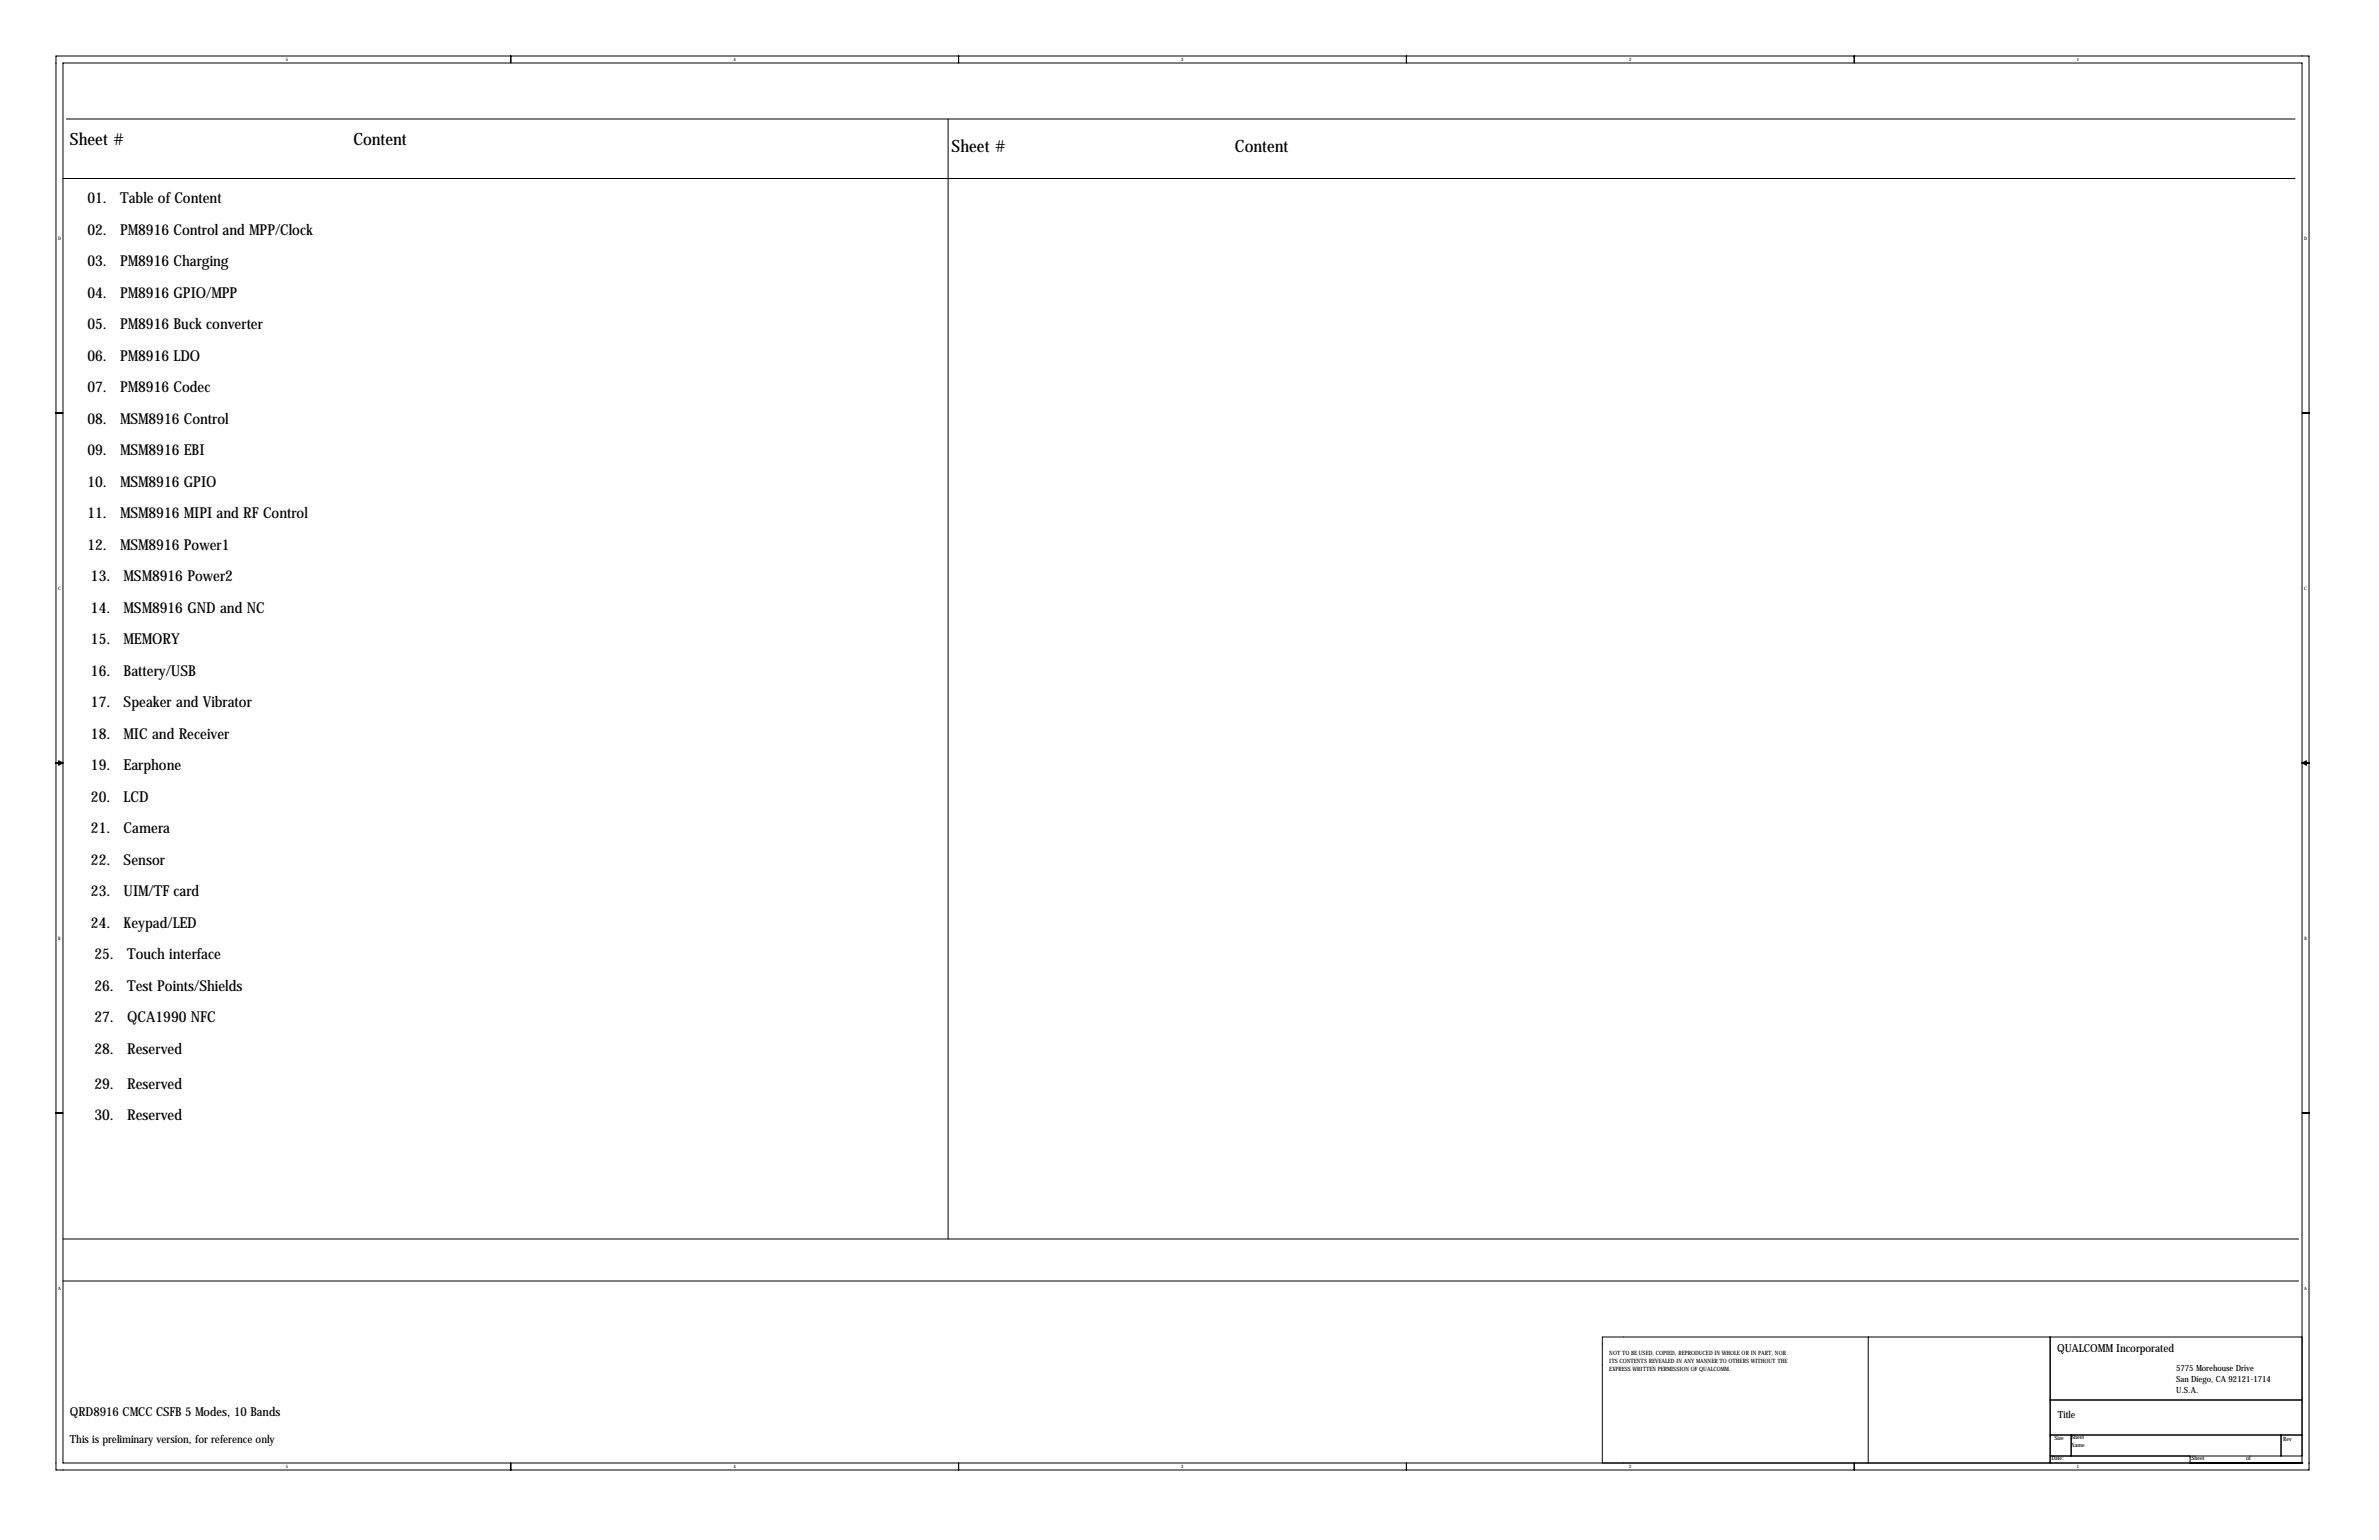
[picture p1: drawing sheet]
<svg xmlns="http://www.w3.org/2000/svg" width="864mm" height="559mm" viewBox="0 0 864 559" stroke-linecap="round" stroke-linejoin="round" font-family="sans-serif">
<defs><g id="words">
<g font-size="6.2">
<text x="25.4" y="52.6">Sheet #</text>
<text x="128.3" y="52.6">Content</text>
<text x="345.4" y="55.1">Sheet #</text>
<text x="448.3" y="55.1">Content</text>
</g>
<g font-size="5.5">
<text x="31.7" y="73.7">01.</text>
<text x="43.6" y="73.7">Table of Content</text>
<text x="31.7" y="85.1">02.</text>
<text x="43.6" y="85.1">PM8916 Control and MPP/Clock</text>
<text x="31.7" y="96.5">03.</text>
<text x="43.6" y="96.5">PM8916 Charging</text>
<text x="31.7" y="108">04.</text>
<text x="43.6" y="108">PM8916 GPIO/MPP</text>
<text x="31.7" y="119.4">05.</text>
<text x="43.6" y="119.4">PM8916 Buck converter</text>
<text x="31.7" y="130.8">06.</text>
<text x="43.6" y="130.8">PM8916 LDO</text>
<text x="31.7" y="142.3">07.</text>
<text x="43.6" y="142.3">PM8916 Codec</text>
<text x="31.7" y="153.7">08.</text>
<text x="43.6" y="153.7">MSM8916 Control</text>
<text x="31.7" y="165.1">09.</text>
<text x="43.6" y="165.1">MSM8916 EBI</text>
<text x="31.7" y="176.5">10.</text>
<text x="43.6" y="176.5">MSM8916 GPIO</text>
<text x="31.7" y="188">11.</text>
<text x="43.6" y="188">MSM8916 MIPI and RF Control</text>
<text x="31.7" y="199.4">12.</text>
<text x="43.6" y="199.4">MSM8916 Power1</text>
<text x="33" y="210.8">13.</text>
<text x="44.9" y="210.8">MSM8916 Power2</text>
<text x="33" y="222.3">14.</text>
<text x="44.9" y="222.3">MSM8916 GND and NC</text>
<text x="33" y="233.7">15.</text>
<text x="44.9" y="233.7">MEMORY</text>
<text x="33" y="245.1">16.</text>
<text x="44.9" y="245.1">Battery/USB</text>
<text x="33" y="256.6">17.</text>
<text x="44.9" y="256.6">Speaker and Vibrator</text>
<text x="33" y="268">18.</text>
<text x="44.9" y="268">MIC and Receiver</text>
<text x="33" y="279.4">19.</text>
<text x="44.9" y="279.4">Earphone</text>
<text x="33" y="290.8">20.</text>
<text x="44.9" y="290.8">LCD</text>
<text x="33" y="302.3">21.</text>
<text x="44.9" y="302.3">Camera</text>
<text x="33" y="313.7">22.</text>
<text x="44.9" y="313.7">Sensor</text>
<text x="33" y="325.1">23.</text>
<text x="44.9" y="325.1">UIM/TF card</text>
<text x="33" y="336.6">24.</text>
<text x="44.9" y="336.6">Keypad/LED</text>
<text x="34.3" y="348">25.</text>
<text x="46.2" y="348">Touch interface</text>
<text x="34.3" y="359.4">26.</text>
<text x="46.2" y="359.4">Test Points/Shields</text>
<text x="34.3" y="370.9">27.</text>
<text x="46.2" y="370.9">QCA1990 NFC</text>
<text x="34.3" y="382.3">28.</text>
<text x="46.2" y="382.3">Reserved</text>
<text x="34.3" y="395">29.</text>
<text x="46.2" y="395">Reserved</text>
<text x="34.3" y="406.4">30.</text>
<text x="46.2" y="406.4">Reserved</text>
</g>
<text font-size="4.5" x="25.4" y="513.7">QRD8916 CMCC CSFB 5 Modes, 10 Bands</text>
<g font-size="4">
<text x="746.8" y="490.5">QUALCOMM Incorporated</text>
<text x="25.4" y="523.5">This is preliminary version, for reference only</text>
</g>
<text font-size="3.6" x="747" y="514.6">Title</text>
<g font-size="3.1">
<text x="789.9" y="497.5">5775 Morehouse Drive</text>
<text x="789.9" y="501.5">San Diego, CA 92121-1714</text>
<text x="789.9" y="505.6">U.S.A.</text>
</g>
<g font-size="2.1">
<text x="584.2" y="491.7">NOT TO BE USED, COPIED, REPRODUCED IN WHOLE OR IN PART, NOR</text>
<text x="584.2" y="497.3">EXPRESS WRITTEN PERMISSION OF QUALCOMM.</text>
<text x="584.2" y="494.5">ITS CONTENTS REVEALED IN ANY MANNER TO OTHERS WITHOUT THE</text>
<text x="745.7" y="522.4">Size</text>
<text x="751.8" y="525">Name</text>
<text x="751.8" y="522.2">Sheet</text>
<text x="828.8" y="522.7">Rev</text>
<text x="744.7" y="529.8">Date:</text>
<text x="795.5" y="529.8">Sheet</text>
<text x="815.3" y="529.8">of</text>
</g>
<g font-size="1.7">
<text x="103.7" y="22.2">5</text>
<text x="266.3" y="22.2">4</text>
<text x="428.8" y="22.2">3</text>
<text x="591.4" y="22.2">2</text>
<text x="754" y="22.2">1</text>
<text x="21.1" y="86.9">D</text>
<text x="836.4" y="86.9">D</text>
<text x="21.1" y="213.9">C</text>
<text x="836.5" y="213.9">C</text>
<text x="21.2" y="340.9">B</text>
<text x="836.5" y="340.9">B</text>
<text x="21.1" y="467.9">A</text>
<text x="836.4" y="467.9">A</text>
<text x="103.7" y="532.7">5</text>
<text x="266.3" y="532.7">4</text>
<text x="428.8" y="532.7">3</text>
<text x="591.4" y="532.7">2</text>
<text x="754" y="532.7">1</text>
</g>
</g></defs>
<g fill="none" stroke="#000" stroke-width=".36">
<path d="M20.3 20.3h817.9v513.1h-817.9zM22.9 22.9h812.8v508h-812.8zM185.4 20.3v2.6M348 20.3v2.6M510.5 20.3v2.6M673.1 20.3v2.6M24.1 43.2h809M344.2 43.2v406.4M22.9 64.8h810.2M20.3 149.9h2.6M835.7 149.9h2.5M20.3 276.9h2.6"/>
<path d="M21.3 276.1l1.6 .8-1.6 .7zM835.7 276.9h2.5M835.7 276.9l1.5-.8v1.5zM20.3 403.9h2.6M835.7 403.9h2.5M22.9 449.6h811.5M22.9 464.8h811.5M678.2 485.1v45.8M744.2 485.1v45.8M835.7 485.1h-254v45.8M744.2 508h91.5M185.4 530.9v2.5"/>
<path d="M348 530.9v2.5M510.5 530.9v2.5M673.1 530.9v2.5M744.2 520.7h91.5M744.2 528.3h91.5M751.8 520.7v7.6M795 530.9h.1M795 528.3v2.6M828 520.7v7.6M835.7 530.9h.1"/>
</g>
<use href="#words"/>
</svg>
